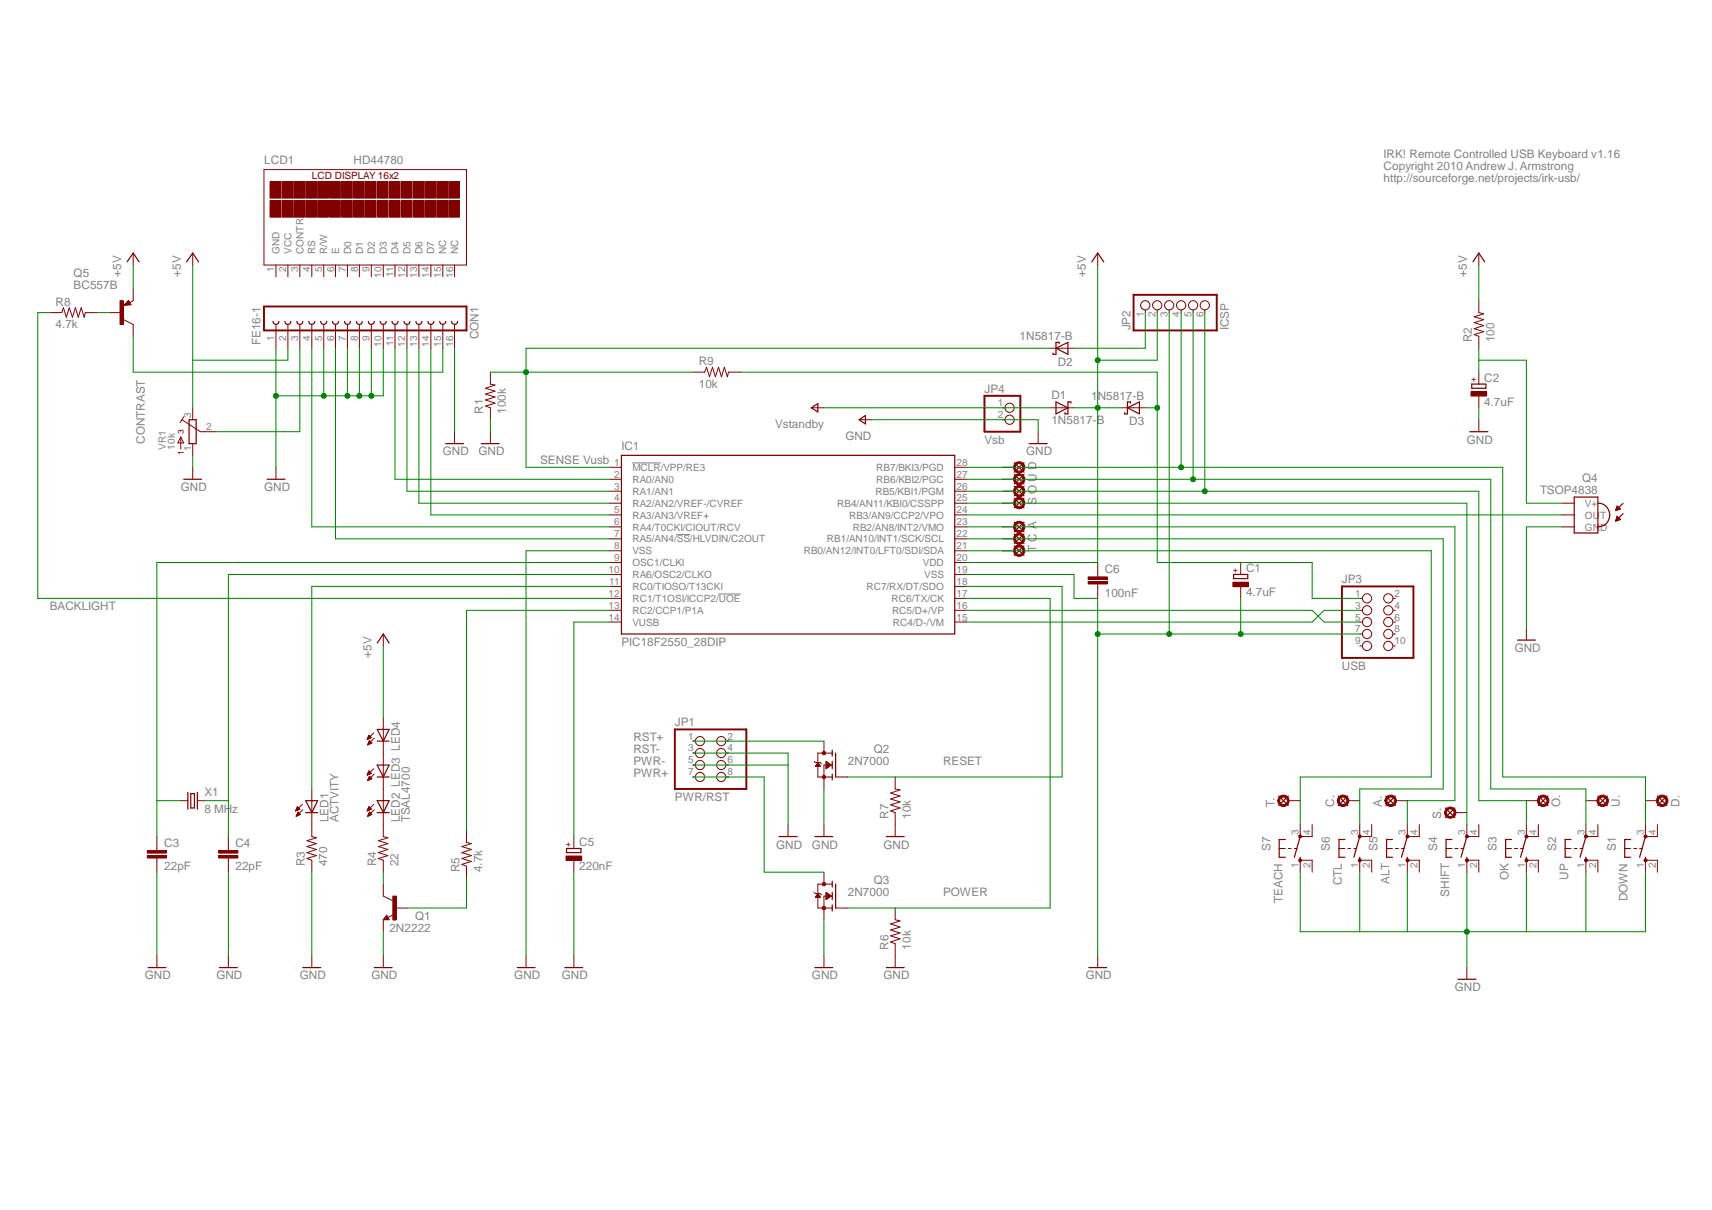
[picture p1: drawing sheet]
<svg xmlns="http://www.w3.org/2000/svg" width="297mm" height="210mm" viewBox="0 0 297 210" stroke-linecap="round" stroke-linejoin="round" font-family="sans-serif">
<defs><g id="words">
<g font-size="2" fill="#808080">
<text x="45.8" y="28.4">LCD1</text>
<text x="61.3" y="28.4">HD44780</text>
<text x="240.1" y="29.4">Copyright 2010 Andrew J. Armstrong</text>
<text x="240.1" y="27.4">IRK! Remote Controlled USB Keyboard v1.16</text>
<text x="240.1" y="31.5">http://sourceforge.net/projects/irk-usb/</text>
<text x="9.6" y="53">R8</text>
<text x="12.8" y="48">Q5</text>
<text x="12.8" y="50.1">BC557B</text>
<text x="21" y="48" transform="rotate(-90 21 48)">+5V</text>
<text x="31.4" y="48" transform="rotate(-90 31.4 48)">+5V</text>
<text x="188.4" y="48" transform="rotate(-90 188.4 48)">+5V</text>
<text x="254.5" y="48" transform="rotate(-90 254.5 48)">+5V</text>
<text x="9.6" y="56.9">4.7k</text>
<text x="45.2" y="59.9" transform="rotate(-90 45.2 59.9)">FE16-1</text>
<text x="83" y="58.8" transform="rotate(-90 83 58.8)">CON1</text>
<text x="176.9" y="59.1">1N5817-B</text>
<text x="196.1" y="57.3" transform="rotate(-90 196.1 57.3)">JP2</text>
<text x="213.2" y="57.3" transform="rotate(-90 213.2 57.3)">ICSP</text>
<text x="255.4" y="59.4" transform="rotate(-90 255.4 59.4)">R2</text>
<text x="259.3" y="59.4" transform="rotate(-90 259.3 59.4)">100</text>
<text x="121.2" y="63.3">R9</text>
<text x="183.5" y="63.4">D2</text>
<text x="83.9" y="71.8" transform="rotate(-90 83.9 71.8)">R1</text>
<text x="87.8" y="71.8" transform="rotate(-90 87.8 71.8)">100k</text>
<text x="121.2" y="67.2">10k</text>
<text x="170.8" y="68.2">JP4</text>
<text x="182.4" y="69.2">D1</text>
<text x="189.3" y="69.4">1N5817-B</text>
<text x="257.5" y="70.4">4.7uF</text>
<text x="257.5" y="66.2">C2</text>
<text x="25.1" y="77" transform="rotate(-90 25.1 77)">CONTRAST</text>
<text x="107.8" y="78">IC1</text>
<text x="134.5" y="74.3">Vstandby</text>
<text x="146.7" y="76.3">GND</text>
<text x="170.8" y="77">Vsb</text>
<text x="182.4" y="73.5">1N5817-B</text>
<text x="195.9" y="73.7">D3</text>
<text x="254.5" y="77">GND</text>
<text x="76.8" y="79">GND</text>
<text x="83" y="79">GND</text>
<text x="93.7" y="80.4">SENSE Vusb</text>
<text x="178.1" y="79">GND</text>
<text x="274.5" y="83.7">Q4</text>
<text x="31.4" y="85.2">GND</text>
<text x="45.8" y="85.2">GND</text>
<text x="179.8" y="87.6" transform="rotate(-90 179.8 87.6)">S O U D</text>
<text x="267.2" y="85.7">TSOP4838</text>
<text x="179.8" y="95.7" transform="rotate(-90 179.8 95.7)">T C A</text>
<text x="191.7" y="99.4">C6</text>
<text x="216.2" y="99.3">C1</text>
<text x="232.8" y="101.2">JP3</text>
<text x="8.6" y="105.9">BACKLIGHT</text>
<text x="191.7" y="103.5">100nF</text>
<text x="216.2" y="103.4">4.7uF</text>
<text x="107.8" y="112.1">PIC18F2550_28DIP</text>
<text x="262.8" y="113.1">GND</text>
<text x="64.4" y="114.1" transform="rotate(-90 64.4 114.1)">+5V</text>
<text x="232.8" y="116.2">USB</text>
<text x="117.1" y="126">JP1</text>
<text x="109.9" y="128.6">RST+</text>
<text x="109.9" y="130.6">RST-</text>
<text x="151.6" y="130.6">Q2</text>
<text x="109.9" y="132.7">PWR-</text>
<text x="109.9" y="134.8">PWR+</text>
<text x="147.1" y="132.7">2N7000</text>
<text x="163.6" y="132.7">RESET</text>
<text x="35.5" y="141">8 MHz</text>
<text x="35.5" y="138.1">X1</text>
<text x="57" y="142.6" transform="rotate(-90 57 142.6)">LED1</text>
<text x="58.8" y="142.6" transform="rotate(-90 58.8 142.6)">ACTVITY</text>
<text x="69.4" y="142.6" transform="rotate(-90 69.4 142.6)">LED2 LED3 LED4</text>
<text x="71.1" y="142.6" transform="rotate(-90 71.1 142.6)">TSAL4700</text>
<text x="117.1" y="138.9">PWR/RST</text>
<text x="154.1" y="142" transform="rotate(-90 154.1 142)">R7</text>
<text x="158" y="142" transform="rotate(-90 158 142)">10k</text>
<text x="221.1" y="140" transform="rotate(-90 221.1 140)">T.</text>
<text x="231.5" y="140" transform="rotate(-90 231.5 140)">C.</text>
<text x="239.7" y="140" transform="rotate(-90 239.7 140)">A.</text>
<text x="250.1" y="142" transform="rotate(-90 250.1 142)">S.</text>
<text x="270.7" y="140" transform="rotate(-90 270.7 140)">O.</text>
<text x="281" y="139.9" transform="rotate(-90 281 139.9)">U.</text>
<text x="291.4" y="139.9" transform="rotate(-90 291.4 139.9)">D.</text>
<text x="28.5" y="146.9">C3</text>
<text x="40.8" y="146.9">C4</text>
<text x="100.5" y="146.8">C5</text>
<text x="134.7" y="147.2">GND</text>
<text x="140.9" y="147.2">GND</text>
<text x="153.3" y="147.2">GND</text>
<text x="220.4" y="147.6" transform="rotate(-90 220.4 147.6)">S7</text>
<text x="230.8" y="147.6" transform="rotate(-90 230.8 147.6)">S6</text>
<text x="239" y="147.6" transform="rotate(-90 239 147.6)">S5</text>
<text x="249.3" y="147.6" transform="rotate(-90 249.3 147.6)">S4</text>
<text x="259.7" y="147.6" transform="rotate(-90 259.7 147.6)">S3</text>
<text x="270" y="147.6" transform="rotate(-90 270 147.6)">S2</text>
<text x="280.3" y="147.6" transform="rotate(-90 280.3 147.6)">S1</text>
<text x="28.5" y="151">22pF</text>
<text x="40.8" y="151">22pF</text>
<text x="52.9" y="150.3" transform="rotate(-90 52.9 150.3)">R3</text>
<text x="56.8" y="150.3" transform="rotate(-90 56.8 150.3)">470</text>
<text x="65.3" y="150.3" transform="rotate(-90 65.3 150.3)">R4</text>
<text x="69.2" y="150.3" transform="rotate(-90 69.2 150.3)">22</text>
<text x="79.7" y="151.3" transform="rotate(-90 79.7 151.3)">R5</text>
<text x="83.6" y="151.3" transform="rotate(-90 83.6 151.3)">4.7k</text>
<text x="100.5" y="150.9">220nF</text>
<text x="147.1" y="155.4">2N7000</text>
<text x="151.6" y="153.4">Q3</text>
<text x="163.6" y="155.4">POWER</text>
<text x="232.8" y="153.6" transform="rotate(-90 232.8 153.6)">CTL</text>
<text x="241.1" y="153.3" transform="rotate(-90 241.1 153.3)">ALT</text>
<text x="251.4" y="155.5" transform="rotate(-90 251.4 155.5)">SHIFT</text>
<text x="261.7" y="152.7" transform="rotate(-90 261.7 152.7)">OK</text>
<text x="272.1" y="152.6" transform="rotate(-90 272.1 152.6)">UP</text>
<text x="67.6" y="161.6">2N2222</text>
<text x="72" y="159.6">Q1</text>
<text x="222.5" y="156.6" transform="rotate(-90 222.5 156.6)">TEACH</text>
<text x="282.4" y="156.3" transform="rotate(-90 282.4 156.3)">DOWN</text>
<text x="154.1" y="164.7" transform="rotate(-90 154.1 164.7)">R6</text>
<text x="158" y="164.7" transform="rotate(-90 158 164.7)">10k</text>
<text x="25.1" y="169.9">GND</text>
<text x="37.5" y="169.9">GND</text>
<text x="52" y="169.9">GND</text>
<text x="64.4" y="169.9">GND</text>
<text x="89.2" y="169.9">GND</text>
<text x="97.5" y="169.9">GND</text>
<text x="140.9" y="169.9">GND</text>
<text x="153.3" y="169.9">GND</text>
<text x="188.4" y="169.9">GND</text>
<text x="252.4" y="172">GND</text>
</g>
<text font-size="1.7" fill="#800000" x="54.1" y="31.1">LCD DISPLAY 16x2</text>
<g font-size="1.7" fill="#808080">
<text x="47.6" y="47.2" transform="rotate(-90 47.6 47.2)">1</text>
<text x="48.5" y="44.1" transform="rotate(-90 48.5 44.1)">GND</text>
<text x="49.7" y="47.2" transform="rotate(-90 49.7 47.2)">2</text>
<text x="50.6" y="44.1" transform="rotate(-90 50.6 44.1)">VCC</text>
<text x="51.7" y="47.2" transform="rotate(-90 51.7 47.2)">3</text>
<text x="52.7" y="44.1" transform="rotate(-90 52.7 44.1)">CONTR</text>
<text x="53.8" y="47.2" transform="rotate(-90 53.8 47.2)">4</text>
<text x="54.7" y="44.1" transform="rotate(-90 54.7 44.1)">RS</text>
<text x="55.9" y="47.2" transform="rotate(-90 55.9 47.2)">5</text>
<text x="56.8" y="44.1" transform="rotate(-90 56.8 44.1)">R/W</text>
<text x="58" y="47.2" transform="rotate(-90 58 47.2)">6</text>
<text x="58.8" y="44.1" transform="rotate(-90 58.8 44.1)">E</text>
<text x="60" y="47.2" transform="rotate(-90 60 47.2)">7</text>
<text x="60.9" y="44.1" transform="rotate(-90 60.9 44.1)">D0</text>
<text x="62.1" y="47.2" transform="rotate(-90 62.1 47.2)">8</text>
<text x="63" y="44.1" transform="rotate(-90 63 44.1)">D1</text>
<text x="64.1" y="47.2" transform="rotate(-90 64.1 47.2)">9</text>
<text x="65" y="44.1" transform="rotate(-90 65 44.1)">D2</text>
<text x="67.1" y="44.1" transform="rotate(-90 67.1 44.1)">D3</text>
<text x="69.2" y="44.1" transform="rotate(-90 69.2 44.1)">D4</text>
<text x="71.2" y="44.1" transform="rotate(-90 71.2 44.1)">D5</text>
<text x="73.3" y="44.1" transform="rotate(-90 73.3 44.1)">D6</text>
<text x="75.4" y="44.1" transform="rotate(-90 75.4 44.1)">D7</text>
<text x="77.4" y="44.1" transform="rotate(-90 77.4 44.1)">NC</text>
<text x="79.5" y="44.1" transform="rotate(-90 79.5 44.1)">NC</text>
<text x="66.2" y="48.2" transform="rotate(-90 66.2 48.2)">10</text>
<text x="68.3" y="48" transform="rotate(-90 68.3 48)">11</text>
<text x="70.3" y="48.2" transform="rotate(-90 70.3 48.2)">12</text>
<text x="72.4" y="48.2" transform="rotate(-90 72.4 48.2)">13</text>
<text x="74.5" y="48.2" transform="rotate(-90 74.5 48.2)">14</text>
<text x="76.5" y="48.2" transform="rotate(-90 76.5 48.2)">15</text>
<text x="78.6" y="48.2" transform="rotate(-90 78.6 48.2)">16</text>
<text x="47.6" y="59.2" transform="rotate(-90 47.6 59.2)">1</text>
<text x="49.7" y="59.2" transform="rotate(-90 49.7 59.2)">2</text>
<text x="51.7" y="59.2" transform="rotate(-90 51.7 59.2)">3</text>
<text x="53.8" y="59.2" transform="rotate(-90 53.8 59.2)">4</text>
<text x="55.9" y="59.2" transform="rotate(-90 55.9 59.2)">5</text>
<text x="58" y="59.2" transform="rotate(-90 58 59.2)">6</text>
<text x="60" y="59.2" transform="rotate(-90 60 59.2)">7</text>
<text x="62.1" y="59.2" transform="rotate(-90 62.1 59.2)">8</text>
<text x="64.1" y="59.2" transform="rotate(-90 64.1 59.2)">9</text>
<text x="198.5" y="55" transform="rotate(-90 198.5 55)">1</text>
<text x="200.5" y="55" transform="rotate(-90 200.5 55)">2</text>
<text x="202.6" y="55" transform="rotate(-90 202.6 55)">3</text>
<text x="204.6" y="55" transform="rotate(-90 204.6 55)">4</text>
<text x="206.7" y="55" transform="rotate(-90 206.7 55)">5</text>
<text x="208.8" y="55" transform="rotate(-90 208.8 55)">6</text>
<text x="66.2" y="60.2" transform="rotate(-90 66.2 60.2)">10</text>
<text x="68.3" y="60" transform="rotate(-90 68.3 60)">11</text>
<text x="70.3" y="60.2" transform="rotate(-90 70.3 60.2)">12</text>
<text x="72.4" y="60.2" transform="rotate(-90 72.4 60.2)">13</text>
<text x="74.5" y="60.2" transform="rotate(-90 74.5 60.2)">14</text>
<text x="76.5" y="60.2" transform="rotate(-90 76.5 60.2)">15</text>
<text x="78.6" y="60.2" transform="rotate(-90 78.6 60.2)">16</text>
<text x="173.1" y="70.4">1</text>
<text x="28.8" y="78" transform="rotate(-90 28.8 78)">VR1</text>
<text x="30.3" y="78" transform="rotate(-90 30.3 78)">10k</text>
<text x="33.1" y="72.5" transform="rotate(-90 33.1 72.5)">3</text>
<text x="35.8" y="74.6">2</text>
<text x="173.1" y="72.5">2</text>
<text x="33.1" y="78.2" transform="rotate(-90 33.1 78.2)">1</text>
<text x="106.5" y="80.8">1</text>
<text x="106.5" y="82.8">2</text>
<text x="109.7" y="81.7">MCLR/VPP/RE3</text>
<text x="109.7" y="83.8">RA0/AN0</text>
<text x="152" y="83.7">RB6/KBI2/PGC</text>
<text x="152" y="81.7">RB7/BKI3/PGD</text>
<text x="165.9" y="82.8">27</text>
<text x="165.9" y="80.8">28</text>
<text x="106.5" y="84.9">3</text>
<text x="106.5" y="87">4</text>
<text x="106.5" y="89.1">5</text>
<text x="109.7" y="85.8">RA1/AN1</text>
<text x="109.7" y="87.9">RA2/AN2/VREF-/CVREF</text>
<text x="109.7" y="90">RA3/AN3/VREF+</text>
<text x="145.2" y="87.9">RB4/AN11/KBI0/CSSPP</text>
<text x="147.3" y="90">RB3/AN9/CCP2/VPO</text>
<text x="151.9" y="85.8">RB5/KBI1/PGM</text>
<text x="165.9" y="89.1">24</text>
<text x="165.9" y="87">25</text>
<text x="165.9" y="84.9">26</text>
<text x="275" y="90">OUT</text>
<text x="275" y="87.9">V+</text>
<text x="106.5" y="95.2">8</text>
<text x="106.5" y="91.1">6</text>
<text x="106.5" y="93.2">7</text>
<text x="109.7" y="92">RA4/T0CKI/CIOUT/RCV</text>
<text x="109.7" y="94.1">RA5/AN4/SS/HLVDIN/C2OUT</text>
<text x="143.5" y="94.1">RB1/AN10/INT1/SCK/SCL</text>
<text x="148" y="92">RB2/AN8/INT2/VMO</text>
<text x="165.9" y="95.2">21</text>
<text x="165.9" y="93.2">22</text>
<text x="165.9" y="91.1">23</text>
<text x="275" y="92">GND</text>
<text x="105.6" y="99.4">10</text>
<text x="105.7" y="101.4">11</text>
<text x="106.5" y="97.3">9</text>
<text x="109.7" y="96.1">VSS</text>
<text x="109.7" y="98.2">OSC1/CLKI</text>
<text x="109.7" y="100.3">RA6/OSC2/CLKO</text>
<text x="139.4" y="96.1">RB0/AN12/INT0/LFT0/SDI/SDA</text>
<text x="160.1" y="98.2">VDD</text>
<text x="160.4" y="100.3">VSS</text>
<text x="165.9" y="99.4">19</text>
<text x="165.9" y="101.4">18</text>
<text x="165.9" y="97.3">20</text>
<text x="105.6" y="103.5">12</text>
<text x="105.6" y="105.6">13</text>
<text x="105.6" y="107.7">14</text>
<text x="109.7" y="102.4">RC0/TIOSO/T13CKI</text>
<text x="109.7" y="104.4">RC1/T1OSI/ICCP2/UOE</text>
<text x="109.7" y="106.5">RC2/CCP1/P1A</text>
<text x="150.3" y="102.3">RC7/RX/DT/SDO</text>
<text x="154.7" y="104.4">RC6/TX/CK</text>
<text x="154.8" y="106.5">RC5/D+/VP</text>
<text x="165.9" y="107.7">15</text>
<text x="165.9" y="105.6">16</text>
<text x="165.9" y="103.5">17</text>
<text x="235.1" y="103.5">1</text>
<text x="235.1" y="105.6">3</text>
<text x="235.1" y="107.7">5</text>
<text x="242" y="103.5">2</text>
<text x="242" y="105.6">4</text>
<text x="242" y="107.7">6</text>
<text x="109.7" y="108.5">VUSB</text>
<text x="154.9" y="108.5">RC4/D-/VM</text>
<text x="235.1" y="109.7">7</text>
<text x="235.1" y="111.8">9</text>
<text x="242" y="109.7">8</text>
<text x="242" y="111.8">10</text>
<text x="119.4" y="128.3">1</text>
<text x="119.4" y="130.3">3</text>
<text x="126.2" y="128.3">2</text>
<text x="126.2" y="130.3">4</text>
<text x="119.4" y="132.4">5</text>
<text x="119.4" y="134.5">7</text>
<text x="126.2" y="132.4">6</text>
<text x="126.2" y="134.5">8</text>
<text x="225.3" y="144.8" transform="rotate(-90 225.3 144.8)">3</text>
<text x="227.4" y="144.8" transform="rotate(-90 227.4 144.8)">4</text>
<text x="235.6" y="144.8" transform="rotate(-90 235.6 144.8)">3</text>
<text x="237.7" y="144.8" transform="rotate(-90 237.7 144.8)">4</text>
<text x="243.9" y="144.8" transform="rotate(-90 243.9 144.8)">3</text>
<text x="246" y="144.8" transform="rotate(-90 246 144.8)">4</text>
<text x="254.2" y="144.8" transform="rotate(-90 254.2 144.8)">3</text>
<text x="256.3" y="144.8" transform="rotate(-90 256.3 144.8)">4</text>
<text x="264.5" y="144.8" transform="rotate(-90 264.5 144.8)">3</text>
<text x="266.6" y="144.8" transform="rotate(-90 266.6 144.8)">4</text>
<text x="274.9" y="144.8" transform="rotate(-90 274.9 144.8)">3</text>
<text x="276.9" y="144.8" transform="rotate(-90 276.9 144.8)">4</text>
<text x="285.2" y="144.8" transform="rotate(-90 285.2 144.8)">3</text>
<text x="287.3" y="144.8" transform="rotate(-90 287.3 144.8)">4</text>
<text x="225.3" y="150.5" transform="rotate(-90 225.3 150.5)">1</text>
<text x="227.4" y="150.5" transform="rotate(-90 227.4 150.5)">2</text>
<text x="235.6" y="150.5" transform="rotate(-90 235.6 150.5)">1</text>
<text x="237.7" y="150.5" transform="rotate(-90 237.7 150.5)">2</text>
<text x="243.9" y="150.5" transform="rotate(-90 243.9 150.5)">1</text>
<text x="246" y="150.5" transform="rotate(-90 246 150.5)">2</text>
<text x="254.2" y="150.5" transform="rotate(-90 254.2 150.5)">1</text>
<text x="256.3" y="150.5" transform="rotate(-90 256.3 150.5)">2</text>
<text x="264.5" y="150.5" transform="rotate(-90 264.5 150.5)">1</text>
<text x="266.6" y="150.5" transform="rotate(-90 266.6 150.5)">2</text>
<text x="274.9" y="150.5" transform="rotate(-90 274.9 150.5)">1</text>
<text x="276.9" y="150.5" transform="rotate(-90 276.9 150.5)">2</text>
<text x="285.2" y="150.5" transform="rotate(-90 285.2 150.5)">1</text>
<text x="287.3" y="150.5" transform="rotate(-90 287.3 150.5)">2</text>
</g>
<g font-size="1.4" fill="#800000">
<text x="256.1" y="66.3" transform="rotate(-90 256.1 66.3)">+</text>
<text x="31.9" y="75.3" transform="rotate(-90 31.9 75.3)">3</text>
<text x="31.9" y="78.9" transform="rotate(-90 31.9 78.9)">1</text>
<text x="214.8" y="99.4" transform="rotate(-90 214.8 99.4)">+</text>
<text x="99.1" y="146.9" transform="rotate(-90 99.1 146.9)">+</text>
</g>
</g></defs>
<path d="M109.7 80.3h4.9M117.4 92.7h2.3M124.7 103h3.8" fill="none" stroke="#808080" stroke-width=".17"/>
<g fill="none" stroke="#800000" stroke-width=".17">
<path d="M45.8 29.4h35.1v16.6h-35.1zM47.9 46v2M49.9 46v2M52 46v2M54.1 46v2M56.2 46v2M58.2 46v2M60.3 46v2M62.4 46v2M64.4 46v2M66.5 46v2M68.5 46v2"/>
<path d="M70.6 46v2M72.7 46v2M74.8 46v2M76.8 46v2M78.9 46v2M105.7 95.5h2.1M105.7 97.6h2.1M105.7 93.5h2.1M105.7 91.4h2.1M105.7 89.3h2.1M105.7 87.3h2.1M105.7 85.2h2.1"/>
<path d="M105.7 83.1h2.1M105.7 81.1h2.1M105.7 99.7h2.1M165.6 95.5h2.1M165.6 97.6h2.1M165.6 93.5h2.1M165.6 91.4h2.1M165.6 89.3h2.1M165.6 87.3h2.1M165.6 85.2h2.1M165.6 83.1h2.1M165.6 81.1h2.1"/>
<path d="M165.6 99.7h2.1M105.7 101.7h2.1M105.7 103.8h2.1M105.7 105.9h2.1M105.7 107.9h2.1M165.6 101.7h2.1M165.6 103.8h2.1M165.6 105.9h2.1M165.6 107.9h2.1"/>
</g>
<path d="M107.8 79h57.8v31h-57.8z" fill="none" stroke="#800000" stroke-width=".21"/>
<path d="M46.9 31.5h1.8v2.9h-1.8z" fill-rule="evenodd" fill="#800000"/>
<path d="M46.9 31.5h1.8v2.9h-1.8z" fill="none" stroke="#800000" stroke-width=".17"/>
<path d="M46.9 34.8h1.8v2.9h-1.8z" fill-rule="evenodd" fill="#800000"/>
<path d="M46.9 34.8h1.8v2.9h-1.8z" fill="none" stroke="#800000" stroke-width=".17"/>
<path d="M48.9 31.5h1.9v2.9h-1.9z" fill-rule="evenodd" fill="#800000"/>
<path d="M48.9 31.5h1.9v2.9h-1.9z" fill="none" stroke="#800000" stroke-width=".17"/>
<path d="M48.9 34.8h1.9v2.9h-1.9z" fill-rule="evenodd" fill="#800000"/>
<path d="M48.9 34.8h1.9v2.9h-1.9z" fill="none" stroke="#800000" stroke-width=".17"/>
<path d="M51 31.5h1.8v2.9h-1.8z" fill-rule="evenodd" fill="#800000"/>
<path d="M51 31.5h1.8v2.9h-1.8z" fill="none" stroke="#800000" stroke-width=".17"/>
<path d="M51 34.8h1.8v2.9h-1.8z" fill-rule="evenodd" fill="#800000"/>
<path d="M51 34.8h1.8v2.9h-1.8z" fill="none" stroke="#800000" stroke-width=".17"/>
<path d="M53 31.5h1.9v2.9h-1.9z" fill-rule="evenodd" fill="#800000"/>
<path d="M53 31.5h1.9v2.9h-1.9z" fill="none" stroke="#800000" stroke-width=".17"/>
<path d="M53 34.8h1.9v2.9h-1.9z" fill-rule="evenodd" fill="#800000"/>
<path d="M53 34.8h1.9v2.9h-1.9z" fill="none" stroke="#800000" stroke-width=".17"/>
<path d="M55.1 31.5h1.9v2.9h-1.9z" fill-rule="evenodd" fill="#800000"/>
<path d="M55.1 31.5h1.9v2.9h-1.9z" fill="none" stroke="#800000" stroke-width=".17"/>
<path d="M55.1 34.8h1.9v2.9h-1.9z" fill-rule="evenodd" fill="#800000"/>
<path d="M55.1 34.8h1.9v2.9h-1.9z" fill="none" stroke="#800000" stroke-width=".17"/>
<path d="M57.2 31.5h1.9v2.9h-1.9z" fill-rule="evenodd" fill="#800000"/>
<path d="M57.2 31.5h1.9v2.9h-1.9z" fill="none" stroke="#800000" stroke-width=".17"/>
<path d="M57.2 34.8h1.9v2.9h-1.9z" fill-rule="evenodd" fill="#800000"/>
<path d="M57.2 34.8h1.9v2.9h-1.9z" fill="none" stroke="#800000" stroke-width=".17"/>
<path d="M59.3 31.5h1.8v2.9h-1.8z" fill-rule="evenodd" fill="#800000"/>
<path d="M59.3 31.5h1.8v2.9h-1.8z" fill="none" stroke="#800000" stroke-width=".17"/>
<path d="M59.3 34.8h1.8v2.9h-1.8z" fill-rule="evenodd" fill="#800000"/>
<path d="M59.3 34.8h1.8v2.9h-1.8z" fill="none" stroke="#800000" stroke-width=".17"/>
<path d="M61.3 31.5h1.9v2.9h-1.9z" fill-rule="evenodd" fill="#800000"/>
<path d="M61.3 31.5h1.9v2.9h-1.9z" fill="none" stroke="#800000" stroke-width=".17"/>
<path d="M61.3 34.8h1.9v2.9h-1.9z" fill-rule="evenodd" fill="#800000"/>
<path d="M61.3 34.8h1.9v2.9h-1.9z" fill="none" stroke="#800000" stroke-width=".17"/>
<path d="M63.4 31.5h1.8v2.9h-1.8z" fill-rule="evenodd" fill="#800000"/>
<path d="M63.4 31.5h1.8v2.9h-1.8z" fill="none" stroke="#800000" stroke-width=".17"/>
<path d="M63.4 34.8h1.8v2.9h-1.8z" fill-rule="evenodd" fill="#800000"/>
<path d="M63.4 34.8h1.8v2.9h-1.8z" fill="none" stroke="#800000" stroke-width=".17"/>
<path d="M65.4 31.5h1.9v2.9h-1.9z" fill-rule="evenodd" fill="#800000"/>
<path d="M65.4 31.5h1.9v2.9h-1.9z" fill="none" stroke="#800000" stroke-width=".17"/>
<path d="M65.4 34.8h1.9v2.9h-1.9z" fill-rule="evenodd" fill="#800000"/>
<path d="M65.4 34.8h1.9v2.9h-1.9z" fill="none" stroke="#800000" stroke-width=".17"/>
<path d="M67.5 31.5h1.9v2.9h-1.9z" fill-rule="evenodd" fill="#800000"/>
<path d="M67.5 31.5h1.9v2.9h-1.9z" fill="none" stroke="#800000" stroke-width=".17"/>
<path d="M67.5 34.8h1.9v2.9h-1.9z" fill-rule="evenodd" fill="#800000"/>
<path d="M67.5 34.8h1.9v2.9h-1.9z" fill="none" stroke="#800000" stroke-width=".17"/>
<path d="M69.6 31.5h1.9v2.9h-1.9z" fill-rule="evenodd" fill="#800000"/>
<path d="M69.6 31.5h1.9v2.9h-1.9z" fill="none" stroke="#800000" stroke-width=".17"/>
<path d="M69.6 34.8h1.9v2.9h-1.9z" fill-rule="evenodd" fill="#800000"/>
<path d="M69.6 34.8h1.9v2.9h-1.9z" fill="none" stroke="#800000" stroke-width=".17"/>
<path d="M71.7 31.5h1.8v2.9h-1.8z" fill-rule="evenodd" fill="#800000"/>
<path d="M71.7 31.5h1.8v2.9h-1.8z" fill="none" stroke="#800000" stroke-width=".17"/>
<path d="M71.7 34.8h1.8v2.9h-1.8z" fill-rule="evenodd" fill="#800000"/>
<path d="M71.7 34.8h1.8v2.9h-1.8z" fill="none" stroke="#800000" stroke-width=".17"/>
<path d="M73.7 31.5h1.9v2.9h-1.9z" fill-rule="evenodd" fill="#800000"/>
<path d="M73.7 31.5h1.9v2.9h-1.9z" fill="none" stroke="#800000" stroke-width=".17"/>
<path d="M73.7 34.8h1.9v2.9h-1.9z" fill-rule="evenodd" fill="#800000"/>
<path d="M73.7 34.8h1.9v2.9h-1.9z" fill="none" stroke="#800000" stroke-width=".17"/>
<path d="M75.8 31.5h1.8v2.9h-1.8z" fill-rule="evenodd" fill="#800000"/>
<path d="M75.8 31.5h1.8v2.9h-1.8z" fill="none" stroke="#800000" stroke-width=".17"/>
<path d="M75.8 34.8h1.8v2.9h-1.8z" fill-rule="evenodd" fill="#800000"/>
<path d="M75.8 34.8h1.8v2.9h-1.8z" fill="none" stroke="#800000" stroke-width=".17"/>
<path d="M77.8 31.5h1.9v2.9h-1.9z" fill-rule="evenodd" fill="#800000"/>
<path d="M77.8 31.5h1.9v2.9h-1.9z" fill="none" stroke="#800000" stroke-width=".17"/>
<path d="M77.8 34.8h1.9v2.9h-1.9z" fill-rule="evenodd" fill="#800000"/>
<path d="M77.8 34.8h1.9v2.9h-1.9zM33.4 43.9v2.1M190.5 43.9v2.1M256.6 43.9v2.1M256.6 52.2v2l.8 .2-1.6 .5 1.6 .6-1.6 .5 1.6 .5-1.6 .5 1.6 .5-1.6 .5 .8 .3v2.1M281.9 147.2h1M283.5 147.2h.5M284.5 147.2h.5M285.5 143v2.1h2.1v-2.1M285.5 151.3v-2.1h2.1v2.1" fill="none" stroke="#800000" stroke-width=".17"/>
<path d="M32.4 45.4l1-1.5 1.1 1.5M189.4 45.4l1.1-1.5 1 1.5M255.6 45.4l1-1.5 1 1.5M282.9 145.6h-1v3.1h1M285.5 148.7v.5" fill="none" stroke="#800000" stroke-width=".21"/>
<path d="M285.3 144.9h.4v.4h-.4z" fill-rule="evenodd" fill="#800000"/>
<path d="M285.3 144.9h.4v.4h-.4z" fill="none" stroke="#800000" stroke-width=".17"/>
<path d="M285.3 149.1h.4v.3h-.4z" fill-rule="evenodd" fill="#800000"/>
<path d="M271.6 147.2h1M273.1 147.2h.5M274.1 147.2h.6M275.2 143v2.1h2v-2.1M275.2 151.3v-2.1h2v2.1M285.3 149.1h.4v.3h-.4z" fill="none" stroke="#800000" stroke-width=".17"/>
<path d="M272.6 145.6h-1v3.1h1M275.2 148.7v.5M285.5 145.1l-1 3.6" fill="none" stroke="#800000" stroke-width=".21"/>
<path d="M275 144.9h.4v.4h-.4z" fill-rule="evenodd" fill="#800000"/>
<path d="M275 144.9h.4v.4h-.4z" fill="none" stroke="#800000" stroke-width=".17"/>
<path d="M275 149.1h.4v.3h-.4z" fill-rule="evenodd" fill="#800000"/>
<path d="M261.2 147.2h1.1M262.8 147.2h.5M263.8 147.2h.5M264.8 143v2.1h2.1v-2.1M264.8 151.3v-2.1h2.1v2.1M275 149.1h.4v.3h-.4z" fill="none" stroke="#800000" stroke-width=".17"/>
<path d="M262.3 145.6h-1.1v3.1h1.1M264.8 148.7v.5M275.2 145.1l-1.1 3.6" fill="none" stroke="#800000" stroke-width=".21"/>
<path d="M264.7 144.9h.3v.4h-.3z" fill-rule="evenodd" fill="#800000"/>
<path d="M264.7 144.9h.3v.4h-.3z" fill="none" stroke="#800000" stroke-width=".17"/>
<path d="M264.7 149.1h.3v.3h-.3z" fill-rule="evenodd" fill="#800000"/>
<path d="M250.9 147.2h1M252.4 147.2h.6M253.5 147.2h.5M254.5 143v2.1h2.1v-2.1M254.5 151.3v-2.1h2.1v2.1M264.7 149.1h.3v.3h-.3z" fill="none" stroke="#800000" stroke-width=".17"/>
<path d="M251.9 145.6h-1v3.1h1M254.5 148.7v.5M264.8 145.1l-1 3.6" fill="none" stroke="#800000" stroke-width=".21"/>
<path d="M254.3 144.9h.4v.4h-.4z" fill-rule="evenodd" fill="#800000"/>
<path d="M254.3 144.9h.4v.4h-.4z" fill="none" stroke="#800000" stroke-width=".17"/>
<path d="M254.3 149.1h.4v.3h-.4z" fill-rule="evenodd" fill="#800000"/>
<path d="M240.6 147.2h1M242.1 147.2h.6M243.2 147.2h.5M244.2 143v2.1h2v-2.1M244.2 151.3v-2.1h2v2.1M254.3 149.1h.4v.3h-.4z" fill="none" stroke="#800000" stroke-width=".17"/>
<path d="M241.6 145.6h-1v3.1h1M244.2 148.7v.5M254.5 145.1l-1 3.6" fill="none" stroke="#800000" stroke-width=".21"/>
<path d="M244 144.9h.4v.4h-.4z" fill-rule="evenodd" fill="#800000"/>
<path d="M244 144.9h.4v.4h-.4z" fill="none" stroke="#800000" stroke-width=".17"/>
<path d="M244 149.1h.4v.3h-.4z" fill-rule="evenodd" fill="#800000"/>
<path d="M232.3 147.2h1M233.8 147.2h.6M234.9 147.2h.5M235.9 143v2.1h2.1v-2.1M235.9 151.3v-2.1h2.1v2.1M244 149.1h.4v.3h-.4z" fill="none" stroke="#800000" stroke-width=".17"/>
<path d="M233.3 145.6h-1v3.1h1M235.9 148.7v.5M244.2 145.1l-1 3.6" fill="none" stroke="#800000" stroke-width=".21"/>
<path d="M235.7 144.9h.4v.4h-.4z" fill-rule="evenodd" fill="#800000"/>
<path d="M235.7 144.9h.4v.4h-.4z" fill="none" stroke="#800000" stroke-width=".17"/>
<path d="M235.7 149.1h.4v.3h-.4z" fill-rule="evenodd" fill="#800000"/>
<path d="M222 147.2h1M223.5 147.2h.5M224.6 147.2h.5M225.6 143v2.1h2.1v-2.1M225.6 151.3v-2.1h2.1v2.1M235.7 149.1h.4v.3h-.4z" fill="none" stroke="#800000" stroke-width=".17"/>
<path d="M223 145.6h-1v3.1h1M225.6 148.7v.5M235.9 145.1l-1 3.6" fill="none" stroke="#800000" stroke-width=".21"/>
<path d="M225.4 144.9h.4v.4h-.4z" fill-rule="evenodd" fill="#800000"/>
<path d="M225.4 144.9h.4v.4h-.4z" fill="none" stroke="#800000" stroke-width=".17"/>
<path d="M225.4 149.1h.4v.3h-.4z" fill-rule="evenodd" fill="#800000"/>
<g fill="none" stroke="#800000" stroke-width=".17">
<path d="M51.6 140l-.3 .7M51.6 140l.4 .4-.7 .3M51.6 140h.1M52.4 139.5l-1.1 1.2M54.1 136.9v8.2l.8 .2-1.6 .5 1.6 .5-1.6 .6 1.6 .5-1.6 .5 1.6 .5-1.6 .5 .8 .3v2.1M51.3 140.6h.1M51.3 140.6h.2M51.3 140.5h.3M51.4 140.5h.4M51.4 141.6h.1M51.4 140.4h.5M51.4 140.3h.6"/>
<path d="M51.4 141.5h.2M51.5 140.3h.4M51.5 140.2h.4M51.5 141.4h.2M51.5 141.4h.4M51.5 140.2h.3M51.5 141.3h.5M51.6 140.1h.2M51.6 141.3h.5M51.6 141.2h.4M51.6 141.1h.4M51.6 141.1h.3"/>
<path d="M51.6 141h.3M51.7 141h.1M51.7 140.9h.1M51.7 140.9l-.3 .7M51.7 140.9l.4 .4M52.1 141.3l-.7 .3M52.5 140.5l-1.1 1.1M66.5 153.4v2M66.5 159.6v2M68.5 157.5h2.1M225.4 149.1h.4v.3h-.4z"/>
</g>
<path d="M53 138.9h2.1l-1 2.1zM53 141h2.1M225.6 145.1l-1 3.6" fill="none" stroke="#800000" stroke-width=".21"/>
<path d="M68.2 155.4h.5v4.2h-.5z" fill-rule="evenodd" fill="#800000"/>
<g fill="none" stroke="#800000" stroke-width=".17">
<path d="M47.9 56.3v4.1M49.9 56.3v4.1M52 56.3v4.1M54.1 56.3v4.1M56.2 56.3v4.1M58.2 56.3v4.1M60.3 56.3v4.1M62.4 56.3v4.1M64.4 56.3v4.1M66.5 56.3v4.1M68.5 56.3v4.1M70.6 56.3v4.1"/>
<path d="M72.7 56.3v4.1M74.8 56.3v4.1M76.8 56.3v4.1M78.9 56.3v4.1M31.4 75.8v2.1M31.4 75.8l.5 1h-1zM31.6 72.8l3.2 2.1h2.7M31.6 72.8l-.4 .5M31.9 72.3l-.3 .5M33.4 70.7v2.1M33.4 77v2M140.9 70.7h2.1"/>
<path d="M182.2 70.7h4.1M194.6 70.7h4.1M256.6 64.6v2M256.6 68.7v2M256.6 72.8v2.1M33.4 81.1v2M47.9 81.1v2M190.5 97.6v2.5M271.1 91.4h2M271.1 89.3h2M271.1 87.3h2M66.5 110v2.1"/>
<path d="M188.8 100.9h3.3v.4h-3.3zM188.8 100.1h3.3v.4h-3.3zM190.5 101.3v2.5M264.8 109v2M31.4 138.9h1.2M34.2 138.9h1.3M63.7 134.5h.1M63.7 128.3h.1M63.8 134.4h.1M63.8 134.3h.2M63.8 128.2h.1M63.8 128.1h.2"/>
<path d="M63.8 134.3h.4M63.8 134.2h.5M63.8 135.4h.1M63.8 128.1h.4M63.8 128h.5M63.8 129.2h.1M63.8 134.2h.6M63.8 135.3h.2M63.8 127.9h.6M63.8 129.1h.2M63.9 134.1h.4M63.9 134h.4"/>
<path d="M63.9 135.3h.2M63.9 135.2h.4M63.9 127.9h.4M63.9 127.8h.4M63.9 129.1h.2M63.9 129h.4M63.9 133.9h.3M63.9 135.1h.5M63.9 135.1h.6M63.9 127.8h.3M63.9 128.9h.5M63.9 128.9h.6"/>
<path d="M64 133.9h.1M64 133.8h.1M64 135h.4M64 127.7h.1M64 127.6h.1M64 128.8h.4M64 140l-.3 .7M64 140l.4 .4-.7 .3M64 140h.1M64 133.7l.4 .5-.7 .3zM64 134.9h.3M64 127.6l.4 .4-.7 .3z"/>
<path d="M64 128.7h.4M64 128.7h.3M64 134.8h.3M64 128.6h.3M64.1 134.7h.1M64.1 128.5l-.3 .7M64.1 128.5l.4 .4-.7 .3M64.1 128.6h.1M64.1 128.5h.1M64.5 135.1l-.4-.4-.3 .7M64.5 135.1l-.7 .3M64.9 139.5l-1.2 1.2"/>
<path d="M64.9 133.3l-1.2 1.2M64.9 127.1l-1.2 1.2M64.9 134.3l-1.1 1.1M64.9 128.1l-1.1 1.1M66.5 124.5v20.6l.8 .2-1.6 .5 1.6 .5-1.6 .6 1.6 .5-1.6 .5 1.6 .5-1.6 .5 .8 .3v2.1M155.3 134.8v2.1l.9 .1-1.7 .6 1.7 .5-1.7 .5 1.7 .5-1.7 .5 1.7 .6-1.7 .5 .8 .3v4.1M25.6 148.4h3.3v.4h-3.3zM25.6 147.6h3.3v.4h-3.3zM27.2 145.1v2.5M27.2 148.8v2.5M38 148.4h3.3v.4h-3.3zM38 147.6h3.3v.4h-3.3z"/>
<path d="M39.6 145.1v2.5M39.6 148.8v2.5M63.7 140.6h.1M63.8 140.6h.1M63.8 140.5h.2M63.8 140.5h.4M63.8 140.4h.5M63.8 141.6h.1M63.8 140.3h.6M63.8 141.5h.2M63.9 140.3h.4M63.9 140.2h.4"/>
<path d="M63.9 141.4h.2M63.9 141.4h.4M63.9 140.2h.3M63.9 141.3h.5M63.9 141.3h.6M64 140.1h.1M64 141.2h.4M64 141.1h.4M64 141.1h.3M64 141h.3M64.1 140.9l-.3 .7M64.1 140.9l.4 .4"/>
<path d="M64.1 141h.1M64.1 140.9h.1M64.5 141.3l-.7 .3M64.9 140.5l-1.1 1.1M66.5 155.4l1.7 .9M67.1 158.7l.4 .9h-1zM68.2 155.4h.5v4.2h-.5zM68.3 158.7l-1 .5M80.9 144.1v2l.9 .2-1.7 .6 1.7 .5-1.7 .5 1.7 .5-1.7 .5 1.7 .5-1.7 .5 .8 .4v2.1M136.7 143v2.1M143 143v2.1M155.3 157.5v2.1l.9 .2-1.7 .5 1.7 .5-1.7 .5 1.7 .5-1.7 .5 1.7 .6-1.7 .5 .8 .3v4.2"/>
<path d="M27.2 165.8v2.1M39.6 165.8v2.1M54.1 165.8v2.1M66.5 165.8v2.1M91.3 165.8v2.1M99.6 165.8v2.1M143 165.8v2.1M190.5 165.8v2.1M254.5 167.9v2"/>
</g>
<g fill="none" stroke="#800000" stroke-width=".21">
<path d="M47.4 55.8a.51 .51 0 0 0 .5 .5 .51 .51 0 0 0 .5-.5M49.4 55.8a.51 .51 0 0 0 .5 .5 .51 .51 0 0 0 .6-.5M51.5 55.8a.51 .51 0 0 0 .5 .5 .51 .51 0 0 0 .5-.5M53.6 55.8a.51 .51 0 0 0 .5 .5 .51 .51 0 0 0 .5-.5M55.6 55.8a.53 .53 0 0 0 .6 .5 .53 .53 0 0 0 .5-.5M57.7 55.8a.53 .53 0 0 0 .5 .5 .53 .53 0 0 0 .6-.5M59.8 55.8a.51 .51 0 0 0 .5 .5 .51 .51 0 0 0 .5-.5M61.8 55.8a.51 .51 0 0 0 .6 .5 .51 .51 0 0 0 .5-.5M63.9 55.8a.51 .51 0 0 0 .5 .5 .51 .51 0 0 0 .5-.5M66 55.8a.53 .53 0 0 0 .5 .5 .53 .53 0 0 0 .5-.5M68 55.8a.53 .53 0 0 0 .6 .5 .53 .53 0 0 0 .5-.5M70.1 55.8a.51 .51 0 0 0 .5 .5 .51 .51 0 0 0 .5-.5"/>
<path d="M72.2 55.8a.51 .51 0 0 0 .5 .5 .51 .51 0 0 0 .5-.5M74.2 55.8a.51 .51 0 0 0 .6 .5 .51 .51 0 0 0 .5-.5M76.3 55.8a.53 .53 0 0 0 .5 .5 .53 .53 0 0 0 .5-.5M78.4 55.8a.53 .53 0 0 0 .5 .5 .53 .53 0 0 0 .5-.5M32.8 72.8h1.2v4.2h-1.2zM140.8 70.7l1.1-.7v1.5zM183.2 69.7l2.1 1-2.1 1.1zM185.8 69.9v-.2h-.5v2.1h-.5v-.2M195.6 70.7l2.1-1v2.1zM196.1 69.9v-.2h-.5v2.1h-.5v-.2M255 74.9h3.1M255.4 66.6h2.4v.8h-2.4z"/>
<path d="M31.9 83.1h3.1M46.4 83.1h3M273.1 86.2h4.1v6.3h-4.1zM277.2 87.3a2.05 2.05 0 0 1 2.1 2 2.05 2.05 0 0 1-2.1 2.1M280.4 90.3h.1M280.4 88.5h.2M280.4 90.2h.4M280.4 88.3h.6M280.5 90h.6M280.5 88.2h.5M280.5 89.9h.4M280.5 88.1h.4"/>
<path d="M280.5 89.8h.3M280.5 87.9h.2M280.6 89.6l.5 .5-.8 .3zM280.6 89.6h.1M280.6 87.8l.5 .5-.8 .3zM281.6 89.1l-1.3 1.3M281.6 87.3l-1.3 1.3M65.4 111.5l1.1-1.5 1 1.5M263.3 111h3.1M32.6 137.5v2.9M33.1 137.7h.6v2.5h-.6zM34.2 137.5v2.9"/>
<path d="M65.4 138.9h2.1l-1 2.1zM65.4 132.7h2.1l-1 2.1zM65.4 134.8h2.1M65.4 126.5h2.1l-1 2.1zM65.4 128.6h2.1M65.4 141h2.1M67.1 159.2l-.1 .1h.3l-.2-.3-.4 .5h.6M135.2 145.1h3.1M141.4 145.1h3.1M153.8 145.1h3.1M25.7 167.9h3.1M38.1 167.9h3.1"/>
<path d="M52.5 167.9h3.1M64.9 167.9h3.1M89.7 167.9h3.1M98 167.9h3.1M141.4 167.9h3.1M153.8 167.9h3.1M188.9 167.9h3.1M253 169.9h3.1"/>
</g>
<path d="M188.8 101.1h3.3M188.8 100.3h3.3M25.6 148.6h3.3M25.6 147.8h3.3M38 148.6h3.3M38 147.8h3.3" fill="none" stroke="#800000" stroke-width=".42"/>
<path d="M45.8 53.2h35.1v4.1h-35.1z" fill="none" stroke="#800000" stroke-width=".34"/>
<path d="M255.2 67.9h2.7v.8h-2.7z" fill-rule="evenodd" fill="#800000"/>
<path d="M255.2 67.9h2.7v.8h-2.7zM215.3 97.6v2.1M215.3 101.7v2.1" fill="none" stroke="#800000" stroke-width=".17"/>
<path d="M214 99.7h2.5v.7h-2.5z" fill="none" stroke="#800000" stroke-width=".21"/>
<path d="M213.9 101h2.7v.8h-2.7z" fill-rule="evenodd" fill="#800000"/>
<g fill="none" stroke="#800000" stroke-width=".17">
<path d="M198.7 53.8v.4M200.8 53.8v.4M202.9 53.8v.4M204.9 53.8v.4M207 53.8v.4M209 53.8v.4M173.9 70.7h.5M173.9 72.8h.5M213.9 101h2.7v.8h-2.7zM235.9 103.8h.5M235.9 105.9h.5M235.9 107.9h.5"/>
<path d="M235.9 110h.5M235.9 112.1h.5M241.7 103.8h.4M241.7 105.9h.4M241.7 107.9h.4M241.7 110h.4M241.7 112.1h.4M120.2 128.6h.4M120.2 130.6h.4M120.2 132.7h.4M120.2 134.8h.4M125.9 128.6h.5"/>
<path d="M125.9 130.6h.5M125.9 132.7h.5M125.9 134.8h.5M141.3 132.1l.2 .2h.8l.2 .2M141.5 132.9h.8M141.6 132.8h.7M141.6 132.8h.6M141.6 132.7h.6M141.7 132.7h.5M141.7 132.6h.4M141.8 132.5h.3M141.8 132.5h.2"/>
<path d="M141.8 132.4h.2M141.9 132.3h.1M141.9 132.3l.4 .6h-.8zM143 128.6v2M143.3 132.3h.3M143.3 133h.5M143.3 132.9h.6M143.3 132.8h.7M143.3 132.8h.8M143.3 132.7h.8M143.3 132.6h.7M143.3 132.5h.6"/>
<path d="M143.3 132.5h.5M143.3 132.4h.5M143.3 132.3h.4M143.3 132.1l.9 .6-.9 .6zM143.3 133.3h.1M143.3 133.2h.2M143.3 133.1h.3M143.3 133.1h.4M143.3 132.2h.2M143.3 132.2h.1M144.4 130.6h-2.5v4.2h2.5M144.4 132.7h-1.4v4.2"/>
<path d="M145 134.8h2.1"/>
<circle cx="198.7" cy="53" r=".8"/>
<circle cx="200.8" cy="53" r=".8"/>
<circle cx="202.9" cy="53" r=".8"/>
<circle cx="204.9" cy="53" r=".8"/>
<circle cx="207" cy="53" r=".8"/>
<circle cx="209" cy="53" r=".8"/>
<circle cx="175.2" cy="70.7" r=".8"/>
<circle cx="175.2" cy="72.8" r=".8"/>
<circle cx="237.2" cy="110" r=".8"/>
<circle cx="237.2" cy="112.1" r=".8"/>
<circle cx="237.2" cy="105.9" r=".8"/>
<circle cx="237.2" cy="107.9" r=".8"/>
<circle cx="237.2" cy="103.8" r=".8"/>
<circle cx="240.9" cy="110" r=".8"/>
<circle cx="240.9" cy="105.9" r=".8"/>
<circle cx="240.9" cy="103.8" r=".8"/>
<circle cx="240.9" cy="112.1" r=".8"/>
<circle cx="240.9" cy="107.9" r=".8"/>
<circle cx="121.5" cy="130.6" r=".8"/>
<circle cx="121.5" cy="132.7" r=".8"/>
<circle cx="121.5" cy="128.6" r=".8"/>
<circle cx="121.5" cy="134.8" r=".8"/>
<circle cx="125.1" cy="132.7" r=".8"/>
<circle cx="125.1" cy="130.6" r=".8"/>
<circle cx="125.1" cy="134.8" r=".8"/>
<circle cx="125.1" cy="128.6" r=".8"/>
</g>
<path d="M196.7 51.1h14.4v6.2h-14.4zM170.8 68.7h6.2v6.2h-6.2zM232.8 101.7h12.4v12.4h-12.4zM117.1 126.5h12.4v10.4h-12.4z" fill="none" stroke="#800000" stroke-width=".34"/>
<path d="M144.4 130.1v1M144.4 132.1v1.2M144.4 134.3v1M145 130.6v4.2" fill="none" stroke="#800000" stroke-width=".21"/>
<circle cx="143" cy="134.8" r=".3" fill="#800000"/>
<circle cx="143" cy="134.8" r=".3" fill="none" stroke="#800000" stroke-width=".17"/>
<circle cx="143" cy="130.6" r=".3" fill="#800000"/>
<g fill="none" stroke="#800000" stroke-width=".17">
<path d="M141.3 154.8l.2 .2h.8l.2 .2M141.5 155.6h.8M141.6 155.5h.6M141.6 155.4h.6M141.7 155.3h.4M141.8 155.2h.2M141.9 155.1h.1M141.9 155l.4 .7h-.8zM143 151.3v2.1M143.3 155h.3M143.3 155.7h.6M143.3 155.6h.7"/>
<path d="M143.3 155.5h.8M143.3 155.4h.8M143.3 155.3h.8M143.3 155.3h.7M143.3 155.2h.6M143.3 155.2h.5M143.3 155.1h.4M143.3 154.8l.9 .6-.9 .6zM143.3 156h.1M143.3 156h.2M143.3 155.8h.4M143.3 155.7h.5"/>
<path d="M143.3 155h.2M143.3 154.9h.2M143.3 154.9h.1M143.6 155.8l-.3 .1M144.4 155.4h-1.4v4.2M144.4 153.4h-2.5v4.1h2.5M145 157.5h2.1"/>
<circle cx="143" cy="130.6" r=".3"/>
</g>
<path d="M144.4 152.9v1M144.4 154.8v1.2M144.4 157v1M145 153.4v4.1" fill="none" stroke="#800000" stroke-width=".21"/>
<circle cx="143" cy="157.5" r=".3" fill="#800000"/>
<circle cx="143" cy="157.5" r=".3" fill="none" stroke="#800000" stroke-width=".17"/>
<circle cx="143" cy="153.4" r=".3" fill="#800000"/>
<g fill="none" stroke="#800000" stroke-width=".17">
<path d="M99.6 145.1v2.1M99.6 149.2v2.1"/>
<circle cx="143" cy="153.4" r=".3"/>
</g>
<path d="M98.3 147.2h2.5v.7h-2.5z" fill="none" stroke="#800000" stroke-width=".21"/>
<path d="M98.2 148.5h2.7v.8h-2.7z" fill-rule="evenodd" fill="#800000"/>
<path d="M223.5 138.9h2.1M98.2 148.5h2.7v.8h-2.7z" fill="none" stroke="#800000" stroke-width=".17"/>
<path d="M221.9 138.1l1.6 1.6M223.5 138.1l-1.6 1.6" fill="none" stroke="#800000" stroke-width=".21"/>
<path d="M222 138.2a.98 .98 0 0 1 1.6 .3 .98 .98 0 0 1-.7 1.4 .98 .98 0 0 1-1.2-1h.3a.67 .67 0 0 1 1-.5 .67 .67 0 0 1 .2 1 .67 .67 0 0 1-1.1-.2l-.1-.3h-.3z" fill-rule="evenodd" fill="#800000"/>
<path d="M222 138.2a.98 .98 0 0 1 1.6 .3 .98 .98 0 0 1-.7 1.4 .98 .98 0 0 1-1.2-1h.3a.67 .67 0 0 1 1-.5 .67 .67 0 0 1 .2 1 .67 .67 0 0 1-1.1-.2l-.1-.3h-.3zM233.8 138.9h2.1" fill="none" stroke="#800000" stroke-width=".17"/>
<path d="M232.2 138.1l1.6 1.6M233.8 138.1l-1.6 1.6" fill="none" stroke="#800000" stroke-width=".21"/>
<path d="M232.4 138.2a1 1 0 0 1 1.5 .3 1 1 0 0 1-.7 1.4 1 1 0 0 1-1.2-1h.4a.67 .67 0 0 1 .9-.5 .67 .67 0 0 1 .2 1 .67 .67 0 0 1-1.1-.2v-.3h-.4z" fill-rule="evenodd" fill="#800000"/>
<path d="M232.4 138.2a1 1 0 0 1 1.5 .3 1 1 0 0 1-.7 1.4 1 1 0 0 1-1.2-1h.4a.67 .67 0 0 1 .9-.5 .67 .67 0 0 1 .2 1 .67 .67 0 0 1-1.1-.2v-.3h-.4zM242.1 138.9h2.1" fill="none" stroke="#800000" stroke-width=".17"/>
<path d="M240.4 138.1l1.7 1.6M242.1 138.1l-1.7 1.6" fill="none" stroke="#800000" stroke-width=".21"/>
<path d="M240.6 138.2a1 1 0 0 1 1.6 .3 1 1 0 0 1-.7 1.4 1 1 0 0 1-1.2-1h.3a.66 .66 0 0 1 .9-.7 .66 .66 0 0 1 .3 1.1 .66 .66 0 0 1-1.1-.1l-.1-.3h-.3z" fill-rule="evenodd" fill="#800000"/>
<path d="M240.6 138.2a1 1 0 0 1 1.6 .3 1 1 0 0 1-.7 1.4 1 1 0 0 1-1.2-1h.3a.66 .66 0 0 1 .9-.7 .66 .66 0 0 1 .3 1.1 .66 .66 0 0 1-1.1-.1l-.1-.3h-.3zM252.4 141h2.1" fill="none" stroke="#800000" stroke-width=".17"/>
<path d="M250.8 140.2l1.6 1.6M252.4 140.2l-1.6 1.6" fill="none" stroke="#800000" stroke-width=".21"/>
<path d="M250.9 140.3a1 1 0 0 1 1.6 .2 1 1 0 0 1-.7 1.5 1 1 0 0 1-1.2-1h.3a.66 .66 0 0 1 .9-.7 .66 .66 0 0 1 .3 1.1 .66 .66 0 0 1-1.1-.1l-.1-.3h-.3z" fill-rule="evenodd" fill="#800000"/>
<path d="M264.8 138.9h2.1M250.9 140.3a1 1 0 0 1 1.6 .2 1 1 0 0 1-.7 1.5 1 1 0 0 1-1.2-1h.3a.66 .66 0 0 1 .9-.7 .66 .66 0 0 1 .3 1.1 .66 .66 0 0 1-1.1-.1l-.1-.3h-.3z" fill="none" stroke="#800000" stroke-width=".17"/>
<path d="M266.9 138.1l1.7 1.6M268.6 138.1l-1.7 1.6" fill="none" stroke="#800000" stroke-width=".21"/>
<path d="M267.1 138.2a1 1 0 0 1 1.5 .3 1 1 0 0 1-.6 1.4 1 1 0 0 1-1.3-1h.4a.67 .67 0 0 1 .9-.5 .67 .67 0 0 1 .2 1 .67 .67 0 0 1-1.1-.2v-.3h-.4z" fill-rule="evenodd" fill="#800000"/>
<path d="M267.1 138.2a1 1 0 0 1 1.5 .3 1 1 0 0 1-.6 1.4 1 1 0 0 1-1.3-1h.4a.67 .67 0 0 1 .9-.5 .67 .67 0 0 1 .2 1 .67 .67 0 0 1-1.1-.2v-.3h-.4zM275.2 138.9h2" fill="none" stroke="#800000" stroke-width=".17"/>
<path d="M277.2 138.1l1.7 1.6M278.9 138.1l-1.7 1.6" fill="none" stroke="#800000" stroke-width=".21"/>
<path d="M277.4 138.2a1 1 0 0 1 1.6 .3 1 1 0 0 1-.7 1.4 1 1 0 0 1-1.2-1h.3a.67 .67 0 0 1 1-.5 .67 .67 0 0 1 .1 1 .67 .67 0 0 1-1.1-.2v-.3h-.3z" fill-rule="evenodd" fill="#800000"/>
<path d="M277.4 138.2a1 1 0 0 1 1.6 .3 1 1 0 0 1-.7 1.4 1 1 0 0 1-1.2-1h.3a.67 .67 0 0 1 1-.5 .67 .67 0 0 1 .1 1 .67 .67 0 0 1-1.1-.2v-.3h-.3zM285.5 138.9h2.1" fill="none" stroke="#800000" stroke-width=".17"/>
<path d="M287.6 138.1l1.6 1.6M289.2 138.1l-1.6 1.6" fill="none" stroke="#800000" stroke-width=".21"/>
<path d="M287.7 138.2a1 1 0 0 1 1.6 .3 1 1 0 0 1-.7 1.4 1 1 0 0 1-1.2-1h.3a.67 .67 0 0 1 1-.5 .67 .67 0 0 1 .2 1 .67 .67 0 0 1-1.1-.2l-.1-.3h-.3z" fill-rule="evenodd" fill="#800000"/>
<path d="M173.9 95.5h2.1M287.7 138.2a1 1 0 0 1 1.6 .3 1 1 0 0 1-.7 1.4 1 1 0 0 1-1.2-1h.3a.67 .67 0 0 1 1-.5 .67 .67 0 0 1 .2 1 .67 .67 0 0 1-1.1-.2l-.1-.3h-.3z" fill="none" stroke="#800000" stroke-width=".17"/>
<path d="M176 94.7l1.7 1.7M177.7 94.7l-1.7 1.7" fill="none" stroke="#800000" stroke-width=".21"/>
<path d="M176.1 94.8a.99 .99 0 0 1 1.6 .2 .99 .99 0 0 1-.6 1.4 .99 .99 0 0 1-1.3-.9h.3a.66 .66 0 0 1 .9-.7 .66 .66 0 0 1 .3 1.1 .66 .66 0 0 1-1.1-.1l-.1-.3h-.3z" fill-rule="evenodd" fill="#800000"/>
<path d="M173.9 93.5h2.1M176.1 94.8a.99 .99 0 0 1 1.6 .2 .99 .99 0 0 1-.6 1.4 .99 .99 0 0 1-1.3-.9h.3a.66 .66 0 0 1 .9-.7 .66 .66 0 0 1 .3 1.1 .66 .66 0 0 1-1.1-.1l-.1-.3h-.3z" fill="none" stroke="#800000" stroke-width=".17"/>
<path d="M176 92.6l1.7 1.7M177.7 92.6l-1.7 1.7" fill="none" stroke="#800000" stroke-width=".21"/>
<path d="M176.1 92.8a.99 .99 0 0 1 1.6 .2 .99 .99 0 0 1-.6 1.4 .99 .99 0 0 1-1.3-.9h.3a.66 .66 0 0 1 .9-.7 .66 .66 0 0 1 .3 1 .66 .66 0 0 1-1.1-.1l-.1-.2h-.3z" fill-rule="evenodd" fill="#800000"/>
<path d="M173.9 91.4h2.1M176.1 92.8a.99 .99 0 0 1 1.6 .2 .99 .99 0 0 1-.6 1.4 .99 .99 0 0 1-1.3-.9h.3a.66 .66 0 0 1 .9-.7 .66 .66 0 0 1 .3 1 .66 .66 0 0 1-1.1-.1l-.1-.2h-.3z" fill="none" stroke="#800000" stroke-width=".17"/>
<path d="M176 90.6l1.7 1.6M177.7 90.6l-1.7 1.6" fill="none" stroke="#800000" stroke-width=".21"/>
<path d="M176.1 90.7a.99 .99 0 0 1 1.6 .2 .99 .99 0 0 1-.6 1.4 .99 .99 0 0 1-1.3-.9h.3a.67 .67 0 0 1 .9-.7 .67 .67 0 0 1 .4 1 .67 .67 0 0 1-1 .2l-.3-.5h-.3z" fill-rule="evenodd" fill="#800000"/>
<path d="M173.9 87.3h2.1M176.1 90.7a.99 .99 0 0 1 1.6 .2 .99 .99 0 0 1-.6 1.4 .99 .99 0 0 1-1.3-.9h.3a.67 .67 0 0 1 .9-.7 .67 .67 0 0 1 .4 1 .67 .67 0 0 1-1 .2l-.3-.5h-.3z" fill="none" stroke="#800000" stroke-width=".17"/>
<path d="M176 86.4l1.7 1.7M177.7 86.4l-1.7 1.7" fill="none" stroke="#800000" stroke-width=".21"/>
<path d="M176.1 86.5a.99 .99 0 0 1 1.6 .2 .99 .99 0 0 1-.6 1.5 .99 .99 0 0 1-1.3-.9h.3a.66 .66 0 0 1 .9-.7 .66 .66 0 0 1 .3 1 .66 .66 0 0 1-1.1-.1l-.1-.2h-.3z" fill-rule="evenodd" fill="#800000"/>
<path d="M173.9 85.2h2.1M176.1 86.5a.99 .99 0 0 1 1.6 .2 .99 .99 0 0 1-.6 1.5 .99 .99 0 0 1-1.3-.9h.3a.66 .66 0 0 1 .9-.7 .66 .66 0 0 1 .3 1 .66 .66 0 0 1-1.1-.1l-.1-.2h-.3z" fill="none" stroke="#800000" stroke-width=".17"/>
<path d="M176 84.4l1.7 1.6M177.7 84.4l-1.7 1.6" fill="none" stroke="#800000" stroke-width=".21"/>
<path d="M176.1 84.5a.99 .99 0 0 1 1.6 .2 .99 .99 0 0 1-.6 1.4 .99 .99 0 0 1-1.3-.9h.3a.66 .66 0 0 1 .9-.7 .66 .66 0 0 1 .3 1 .66 .66 0 0 1-1.1 0l-.1-.3h-.3z" fill-rule="evenodd" fill="#800000"/>
<path d="M173.9 83.1h2.1M176.1 84.5a.99 .99 0 0 1 1.6 .2 .99 .99 0 0 1-.6 1.4 .99 .99 0 0 1-1.3-.9h.3a.66 .66 0 0 1 .9-.7 .66 .66 0 0 1 .3 1 .66 .66 0 0 1-1.1 0l-.1-.3h-.3z" fill="none" stroke="#800000" stroke-width=".17"/>
<path d="M176 82.3l1.7 1.6M177.7 82.3l-1.7 1.6" fill="none" stroke="#800000" stroke-width=".21"/>
<path d="M176.1 82.4a.99 .99 0 0 1 1.6 .2 .99 .99 0 0 1-.6 1.5 .99 .99 0 0 1-1.3-1h.3a.66 .66 0 0 1 .9-.7 .66 .66 0 0 1 .3 1.1 .66 .66 0 0 1-1.1-.1l-.1-.3h-.3z" fill-rule="evenodd" fill="#800000"/>
<path d="M173.9 81.1h2.1M176.1 82.4a.99 .99 0 0 1 1.6 .2 .99 .99 0 0 1-.6 1.5 .99 .99 0 0 1-1.3-1h.3a.66 .66 0 0 1 .9-.7 .66 .66 0 0 1 .3 1.1 .66 .66 0 0 1-1.1-.1l-.1-.3h-.3z" fill="none" stroke="#800000" stroke-width=".17"/>
<path d="M176 80.3l1.7 1.6M177.7 80.3l-1.7 1.6" fill="none" stroke="#800000" stroke-width=".21"/>
<path d="M176.1 80.3a.99 .99 0 0 1 1.6 .3 .99 .99 0 0 1-.6 1.4 .99 .99 0 0 1-1.3-.9h.3a.67 .67 0 0 1 .9-.7 .67 .67 0 0 1 .4 .9 .67 .67 0 0 1-1 .3l-.3-.5h-.3z" fill-rule="evenodd" fill="#800000"/>
<path d="M8.6 54.2h2.1l.3-.8 .5 1.6 .5-1.6 .6 1.6 .5-1.6 .5 1.6 .5-1.6 .5 1.6 .2-.8h2.1M19 54.2h2M23.1 43.9v2.1M23.1 50.1v2.1M23.1 56.3v2M78.9 74.9v2.1M176.1 80.3a.99 .99 0 0 1 1.6 .3 .99 .99 0 0 1-.6 1.4 .99 .99 0 0 1-1.3-.9h.3a.67 .67 0 0 1 .9-.7 .67 .67 0 0 1 .4 .9 .67 .67 0 0 1-1 .3l-.3-.5h-.3z" fill="none" stroke="#800000" stroke-width=".17"/>
<path d="M22.1 45.4l1-1.5 1 1.5M77.3 77h3.1" fill="none" stroke="#800000" stroke-width=".21"/>
<path d="M20.8 52.2h.6v4.1h-.6z" fill-rule="evenodd" fill="#800000"/>
<path d="M20.8 52.2h.6v4.1h-.6zM21.5 55.5l1.6 .8M22.3 52.1l.4 .8-1.2 .1zM23.1 52.2l-.6 .3M85.1 64.6v2l.8 .2-1.7 .6 1.7 .5-1.7 .5 1.7 .5-1.7 .5 1.7 .5-1.7 .5 .9 .3v2.1M85.1 74.9v2.1M120.2 64.6h2.1l.3-.9 .5 1.7 .5-1.7 .5 1.7 .6-1.7 .5 1.7 .5-1.7 .5 1.7 .2-.8h2.1M149.1 72.8h2.1M180.1 74.9v2.1M182.2 60.4h4.1" fill="none" stroke="#800000" stroke-width=".17"/>
<path d="M22.3 52.7h-.3l.3-.2 .2 .3-.9 .1 .7-.7 .3 .6M183.8 59.6v-.2h-.6v2.1h-.5v-.2M83.5 77h3.1M149.1 72.8l1.1-.7v1.4zM178.6 77h3.1M183.2 60.4l2.1-1v2.1z" fill="none" stroke="#800000" stroke-width=".21"/>
<g fill="none" stroke="#008000" stroke-width=".17">
<path d="M23.1 46v4.1M33.4 46v24.7M190.5 46v24.7M256.6 46v6.2M49.9 60.4v2.1h-16.5M54.1 60.4v31h51.6M58.2 60.4v33.1h47.5M68.5 60.4v22.7h37.2M70.6 60.4v24.8h35.1M72.7 60.4v26.9h33M74.8 60.4v28.9h30.9M186.3 70.7h8.3"/>
<path d="M66.5 112.1v12.4"/>
</g>
<circle cx="190.4" cy="70.7" r=".43" fill="#008000"/>
<g fill="none" stroke="#008000" stroke-width=".17">
<path d="M200.8 54.2v8.3h-10.3M190.5 70.7v26.9h-22.8"/>
<circle cx="190.4" cy="70.7" r=".43"/>
</g>
<circle cx="190.4" cy="62.5" r=".43" fill="#008000"/>
<g fill="none" stroke="#008000" stroke-width=".17">
<path d="M52 60.4v14.5h-14.5M91.3 64.6h28.9M182.2 60.4h-90.9v20.7h14.4"/>
<circle cx="190.4" cy="62.5" r=".43"/>
</g>
<circle cx="91.3" cy="64.6" r=".43" fill="#008000"/>
<g fill="none" stroke="#008000" stroke-width=".17">
<path d="M204.9 54.2v26.9M85.1 64.6h6.2M105.7 97.6h-78.5v47.5M167.7 89.3h103.4M167.7 81.1h93v53.7h24.8v8.2M27.2 138.9h4.2"/>
<circle cx="91.3" cy="64.6" r=".43"/>
</g>
<circle cx="204.9" cy="81.1" r=".43" fill="#008000"/>
<g fill="none" stroke="#008000" stroke-width=".17">
<path d="M207 54.2v28.9M167.7 83.1h91v53.8h16.5v6.1"/>
<circle cx="204.9" cy="81.1" r=".43"/>
</g>
<circle cx="207" cy="83.1" r=".43" fill="#008000"/>
<g fill="none" stroke="#008000" stroke-width=".17">
<path d="M209 54.2v31M167.7 85.2h88.9v53.7h8.2v4.1"/>
<circle cx="207" cy="83.1" r=".43"/>
</g>
<circle cx="209" cy="85.2" r=".43" fill="#008000"/>
<g fill="none" stroke="#008000" stroke-width=".17">
<path d="M105.7 95.5h-14.4v70.3M105.7 99.7h-66.1v45.4M167.7 87.3h86.8v55.7M167.7 91.4h84.7v47.5h-8.2v4.1M167.7 93.5h82.7v43.4h-14.5v6.1M167.7 95.5h80.6v39.3h-22.7v8.2M105.7 105.9h-24.8v38.2M105.7 107.9h-6.1v37.2M215.3 103.8v6.2h20.6M35.5 138.9h4.1M120.2 134.8h12.4v16.5h10.4M54.1 151.3v14.5"/>
<path d="M66.5 151.3v2.1M80.9 152.4v5.1h-10.3M99.6 151.3v14.5M66.5 161.6v4.2"/>
<circle cx="209" cy="85.2" r=".43"/>
</g>
<circle cx="215.3" cy="110" r=".43" fill="#008000"/>
<g fill="none" stroke="#008000" stroke-width=".17">
<path d="M190.5 110h24.8"/>
<circle cx="215.3" cy="110" r=".43"/>
</g>
<circle cx="190.4" cy="110" r=".43" fill="#008000"/>
<g fill="none" stroke="#008000" stroke-width=".17">
<path d="M202.9 54.2v55.8M167.7 99.7h18.6v4.1h4.2v62"/>
<circle cx="190.4" cy="110" r=".43"/>
</g>
<circle cx="202.9" cy="110" r=".43" fill="#008000"/>
<g fill="none" stroke="#008000" stroke-width=".17">
<path d="M33.4 79v2.1M47.9 60.4v8.3h18.6v-8.3M56.2 60.4v8.3M60.3 60.4v8.3M62.4 60.4v8.3M64.4 60.4v8.3M256.6 70.7v2.1"/>
<circle cx="202.9" cy="110" r=".43"/>
</g>
<circle cx="47.9" cy="68.7" r=".43" fill="#008000"/>
<circle cx="47.9" cy="68.7" r=".43" fill="none" stroke="#008000" stroke-width=".17"/>
<circle cx="56.2" cy="68.7" r=".43" fill="#008000"/>
<circle cx="56.2" cy="68.7" r=".43" fill="none" stroke="#008000" stroke-width=".17"/>
<circle cx="60.3" cy="68.7" r=".43" fill="#008000"/>
<circle cx="60.3" cy="68.7" r=".43" fill="none" stroke="#008000" stroke-width=".17"/>
<circle cx="62.3" cy="68.7" r=".43" fill="#008000"/>
<circle cx="62.3" cy="68.7" r=".43" fill="none" stroke="#008000" stroke-width=".17"/>
<circle cx="64.4" cy="68.7" r=".43" fill="#008000"/>
<g fill="none" stroke="#008000" stroke-width=".17">
<path d="M47.9 68.7v12.4M271.1 91.4h-6.3v17.6M254.5 151.3v16.6M285.5 151.3v10.3h-31"/>
<circle cx="64.4" cy="68.7" r=".43"/>
</g>
<circle cx="254.5" cy="161.6" r=".43" fill="#008000"/>
<g fill="none" stroke="#008000" stroke-width=".17">
<path d="M8.6 54.2h-2v49.6h99.1M16.9 54.2h2.1M23.1 58.3v6.3h53.7v-4.2M198.7 54.2v6.2h-12.4M78.9 60.4v14.5M85.1 72.8v2.1M128.5 64.6h72.3v33h26.9v6.2h8.2M143 70.7h39.2M151.2 72.8h28.9v2.1M198.7 70.7h2.1M256.6 62.5h8.2v24.8h6.3M256.6 60.4v4.2"/>
<path d="M105.7 101.7h-51.6v35.2M167.7 103.8h14.5v53.7h-35.1M167.7 101.7h16.6v33.1h-37.2M167.7 105.9h60l2 2h6.2M235.9 105.9h-6.2l-2 2h-60M120.2 130.6h16.5v12.4M120.2 132.7h16.5M120.2 128.6h22.8M143 136.9v6.1M27.2 151.3v14.5M39.6 151.3v14.5M143 159.6v6.2"/>
<path d="M225.6 151.3v10.3h28.9M235.9 151.3v10.3M244.2 151.3v10.3M264.8 151.3v10.3M275.2 151.3v10.3"/>
<circle cx="254.5" cy="161.6" r=".43"/>
</g>
<circle cx="200.8" cy="70.7" r=".43" fill="#008000"/>
<circle cx="200.8" cy="70.7" r=".43" fill="none" stroke="#008000" stroke-width=".17"/>
<use href="#words"/>
</svg>
